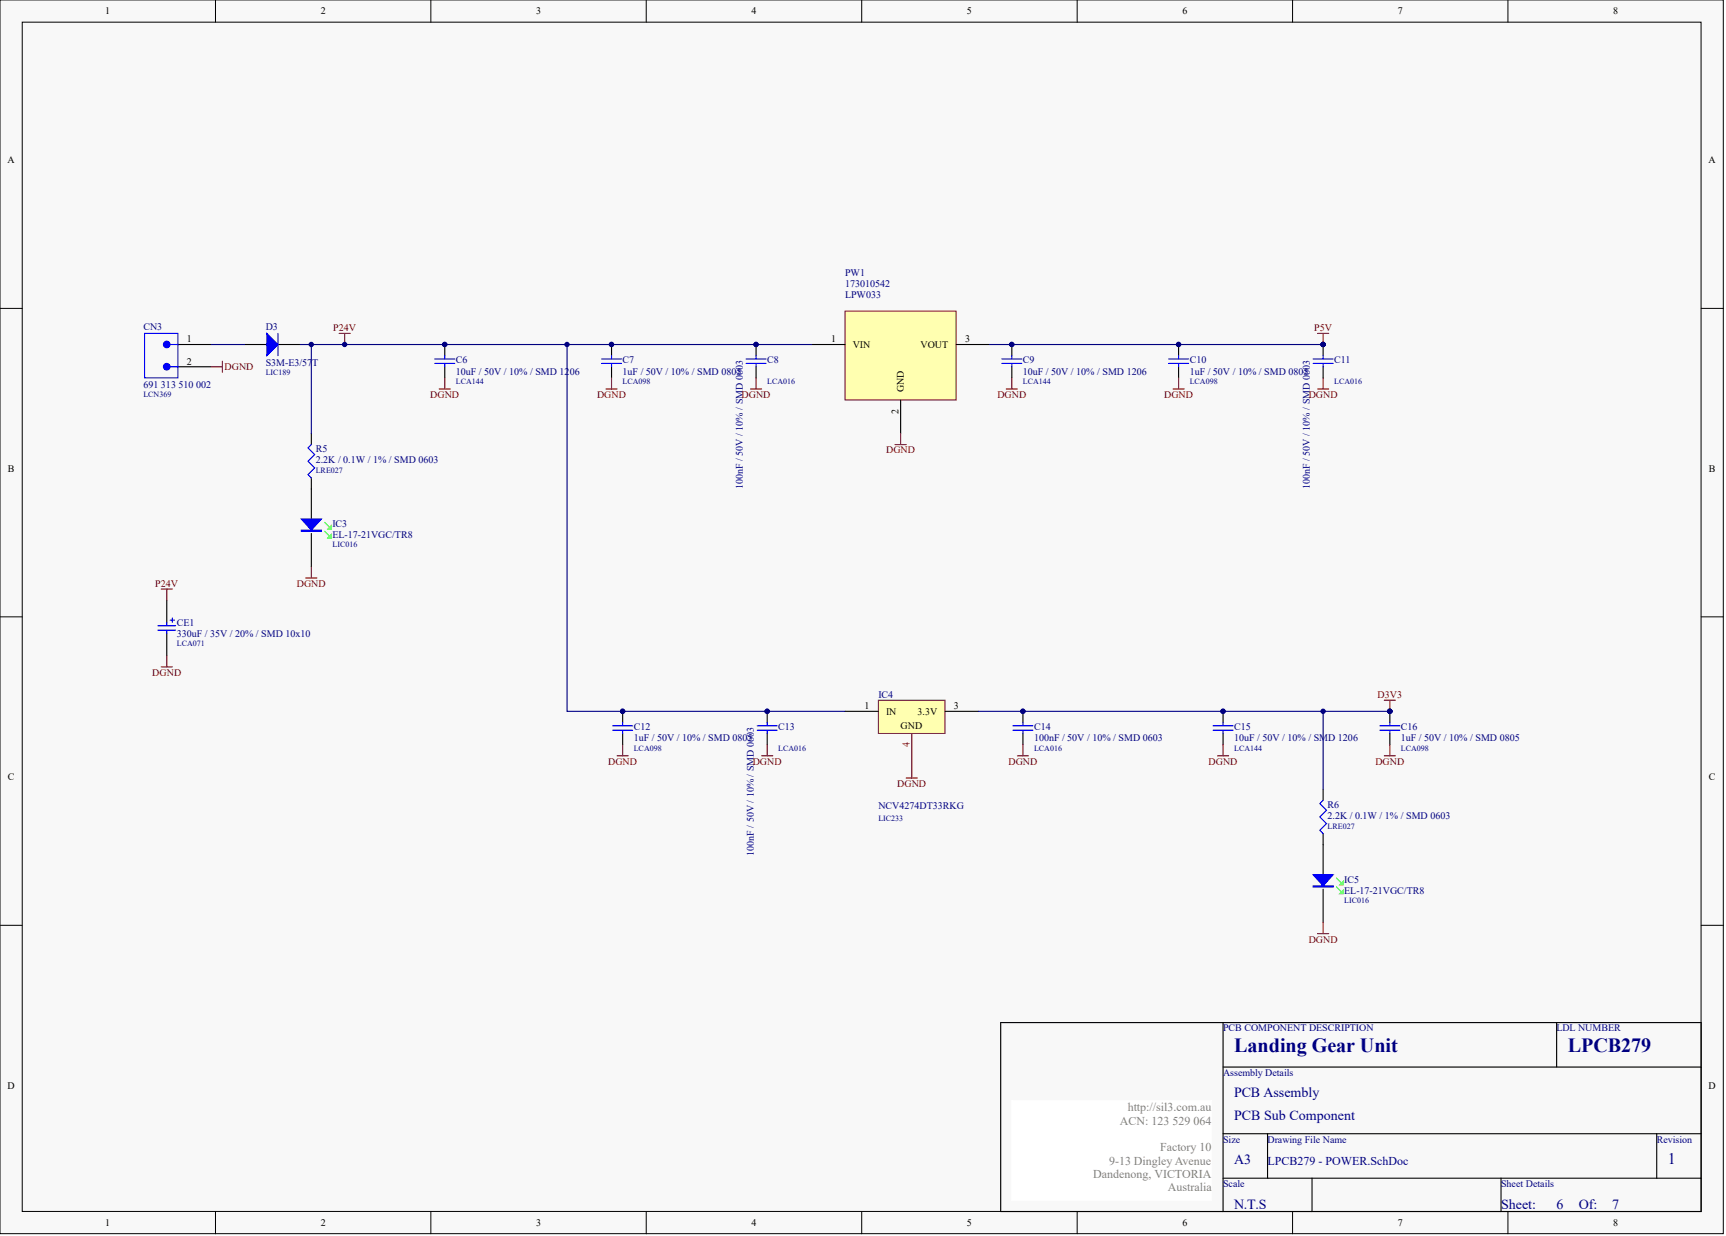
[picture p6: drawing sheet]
<svg xmlns="http://www.w3.org/2000/svg" width="328mm" height="235mm" viewBox="0 0 328 235" stroke-linecap="round" stroke-linejoin="round" font-family="sans-serif">
<defs><g id="words">
<g font-size="3.8" fill="#000080">
<text x="234.6" y="199.9">Landing Gear Unit</text>
<text x="298" y="199.9">LPCB279</text>
</g>
<text font-size="3" fill="#000080" x="317" y="221.2">1</text>
<g font-size="2.7" fill="#000080">
<text x="234.6" y="208.6">PCB Assembly</text>
<text x="234.6" y="212.8">PCB Sub Component</text>
<text x="234.6" y="221.3">A3</text>
<text x="234.6" y="229.7">N.T.S</text>
<text x="285.3" y="229.7">Sheet:</text>
<text x="295.9" y="229.7">6</text>
<text x="300.1" y="229.7">Of:</text>
<text x="306.5" y="229.7">7</text>
</g>
<g font-size="2.3" fill="#808080">
<text x="212.9" y="213.8">ACN: 123 529 064</text>
<text x="214.4" y="211.2">http://sil3.com.au</text>
<text x="210.8" y="221.4">9-13 Dingley Avenue</text>
<text x="220.5" y="218.8">Factory 10</text>
<text x="207.8" y="223.9">Dandenong, VICTORIA</text>
<text x="222" y="226.4">Australia</text>
</g>
<text font-size="2.3" fill="#000080" x="240.9" y="221.4">LPCB279 - POWER.SchDoc</text>
<g font-size="1.9">
<text x="20" y="2.7">1</text>
<text x="61" y="2.7">2</text>
<text x="101.9" y="2.7">3</text>
<text x="142.9" y="2.7">4</text>
<text x="183.8" y="2.7">5</text>
<text x="224.7" y="2.7">6</text>
<text x="265.7" y="2.7">7</text>
<text x="306.6" y="2.7">8</text>
<text x="1.4" y="31">A</text>
<text x="324.8" y="31">A</text>
<text x="35.5" y="65.1">1</text>
<text x="158" y="65.1">1</text>
<text x="183.5" y="65.1">3</text>
<text x="35.5" y="69.3">2</text>
<text x="162.1" y="66.1">VIN</text>
<text x="175" y="66.1">VOUT</text>
<text x="171.8" y="74.6" transform="rotate(-90 171.8 74.6)">GND</text>
<text x="170.8" y="78.7" transform="rotate(-90 170.8 78.7)">2</text>
<text x="1.5" y="89.6">B</text>
<text x="324.8" y="89.6">B</text>
<text x="164.3" y="134.8">1</text>
<text x="168.4" y="135.9">IN</text>
<text x="174.4" y="135.9">3.3V</text>
<text x="181.3" y="134.8">3</text>
<text x="171.2" y="138.6">GND</text>
<text x="1.5" y="148.3">C</text>
<text x="324.8" y="148.3">C</text>
<text x="1.4" y="206.9">D</text>
<text x="324.8" y="206.9">D</text>
<text x="20" y="233.1">1</text>
<text x="61" y="233.1">2</text>
<text x="101.9" y="233.1">3</text>
<text x="142.9" y="233.1">4</text>
<text x="183.8" y="233.1">5</text>
<text x="224.7" y="233.1">6</text>
<text x="265.7" y="233.1">7</text>
<text x="306.6" y="233.1">8</text>
</g>
<g font-size="1.9" fill="#000080">
<text x="160.6" y="52.4">PW1</text>
<text x="160.6" y="56.6">LPW033</text>
<text x="160.6" y="54.5">173010542</text>
<text x="27.3" y="62.7">CN3</text>
<text x="50.5" y="62.7">D3</text>
<text x="50.5" y="69.5">S3M-E3/57T</text>
<text x="86.7" y="69.1">C6</text>
<text x="86.7" y="71.2">10uF / 50V / 10% / SMD 1206</text>
<text x="118.4" y="69.1">C7</text>
<text x="118.4" y="71.2">1uF / 50V / 10% / SMD 0805</text>
<text x="145.8" y="69.1">C8</text>
<text x="194.4" y="69.1">C9</text>
<text x="194.4" y="71.2">10uF / 50V / 10% / SMD 1206</text>
<text x="226.1" y="69.1">C10</text>
<text x="226.1" y="71.2">1uF / 50V / 10% / SMD 0805</text>
<text x="253.6" y="69.1">C11</text>
<text x="27.3" y="73.7">691 313 510 002</text>
<text x="60" y="86">R5</text>
<text x="60" y="88.1">2.2K / 0.1W / 1% / SMD 0603</text>
<text x="141.2" y="93" transform="rotate(-90 141.2 93)">100nF / 50V / 10% / SMD 0603</text>
<text x="249" y="93" transform="rotate(-90 249 93)">100nF / 50V / 10% / SMD 0603</text>
<text x="63.2" y="100.1">IC3</text>
<text x="63.2" y="102.3">EL-17-21VGC/TR8</text>
<text x="33.6" y="118.9">CE1</text>
<text x="33.6" y="121.1">330uF / 35V / 20% / SMD 10x10</text>
<text x="167" y="132.7">IC4</text>
<text x="120.5" y="138.8">C12</text>
<text x="120.5" y="140.9">1uF / 50V / 10% / SMD 0805</text>
<text x="147.9" y="138.8">C13</text>
<text x="196.6" y="138.8">C14</text>
<text x="196.6" y="140.9">100nF / 50V / 10% / SMD 0603</text>
<text x="234.6" y="138.8">C15</text>
<text x="234.6" y="140.9">10uF / 50V / 10% / SMD 1206</text>
<text x="266.3" y="138.8">C16</text>
<text x="266.3" y="140.9">1uF / 50V / 10% / SMD 0805</text>
<text x="167" y="153.8">NCV4274DT33RKG</text>
<text x="252.4" y="153.6">R6</text>
<text x="252.4" y="155.7">2.2K / 0.1W / 1% / SMD 0603</text>
<text x="143.3" y="162.7" transform="rotate(-90 143.3 162.7)">100nF / 50V / 10% / SMD 0603</text>
<text x="255.5" y="167.8">IC5</text>
<text x="255.5" y="169.9">EL-17-21VGC/TR8</text>
<text x="232.5" y="196.1">PCB COMPONENT DESCRIPTION</text>
<text x="295.9" y="196.1">LDL NUMBER</text>
<text x="232.5" y="204.5">Assembly Details</text>
<text x="232.5" y="217.2">Size</text>
<text x="240.9" y="217.2">Drawing File Name</text>
<text x="314.9" y="217.2">Revision</text>
<text x="232.5" y="225.7">Scale</text>
<text x="285.3" y="225.7">Sheet Details</text>
</g>
<g font-size="1.9" fill="#800000">
<text x="63.3" y="63">P24V</text>
<text x="249.8" y="63">P5V</text>
<text x="42.7" y="70.4">DGND</text>
<text x="81.8" y="75.6">DGND</text>
<text x="113.5" y="75.6">DGND</text>
<text x="141" y="75.6">DGND</text>
<text x="189.6" y="75.6">DGND</text>
<text x="221.3" y="75.6">DGND</text>
<text x="248.8" y="75.6">DGND</text>
<text x="168.4" y="86.2">DGND</text>
<text x="29.5" y="111.6">P24V</text>
<text x="56.4" y="111.6">DGND</text>
<text x="29" y="128.5">DGND</text>
<text x="261.9" y="132.7">D3V3</text>
<text x="115.6" y="145.4">DGND</text>
<text x="143.1" y="145.4">DGND</text>
<text x="170.6" y="149.6">DGND</text>
<text x="191.7" y="145.4">DGND</text>
<text x="229.7" y="145.4">DGND</text>
<text x="261.4" y="145.4">DGND</text>
<text x="248.8" y="179.2">DGND</text>
</g>
<text font-size="1.9" fill="#bf0000" x="172.9" y="142.1" transform="rotate(-90 172.9 142.1)">4</text>
<g font-size="1.5" fill="#000080">
<text x="50.5" y="71.3">LIC189</text>
<text x="27.3" y="75.5">LCN369</text>
<text x="86.7" y="73">LCA144</text>
<text x="118.4" y="73">LCA098</text>
<text x="145.8" y="73">LCA016</text>
<text x="194.4" y="73">LCA144</text>
<text x="226.1" y="73">LCA098</text>
<text x="253.6" y="73">LCA016</text>
<text x="60" y="89.9">LRE027</text>
<text x="63.2" y="104">LIC016</text>
<text x="33.6" y="122.8">LCA071</text>
<text x="120.5" y="142.7">LCA098</text>
<text x="147.9" y="142.7">LCA016</text>
<text x="196.6" y="142.7">LCA016</text>
<text x="234.6" y="142.7">LCA144</text>
<text x="266.3" y="142.7">LCA098</text>
<text x="167" y="156">LIC233</text>
<text x="252.4" y="157.5">LRE027</text>
<text x="255.5" y="171.6">LIC016</text>
</g>
</g></defs>
<g fill="#f8f8f8" stroke="#000" stroke-width=".19">
<path d="M0 0h327.6v234.5h-327.6z"/>
<path d="M4.2 4.2h319.1v226.1h-319.1z"/>
</g>
<g fill="none" stroke="#000" stroke-width=".19">
<path d="M41 0v4.2M81.9 0v4.2M122.8 0v4.2M163.8 0v4.2M204.8 0v4.2M245.7 0v4.2M286.6 0v4.2M0 58.6h4.2M323.4 58.6h4.2M0 117.3h4.2M323.4 117.3h4.2M0 175.9h4.2"/>
<path d="M323.4 175.9h4.2M41 230.3v4.2M81.9 230.3v4.2M122.8 230.3v4.2M163.8 230.3v4.2M204.8 230.3v4.2M245.7 230.3v4.2M286.6 230.3v4.2"/>
</g>
<path d="M190.2 194.4h133.2v35.9h-133.2zM232.5 194.4v35.9M295.9 194.4v8.4M232.5 202.8h90.9M232.5 215.5h90.9M240.9 215.5v8.5M314.9 215.5v8.5M232.5 224h90.9M249.4 224v6.3M285.3 224v6.3" fill="none" stroke="#000" stroke-width=".21"/>
<path d="M192.3 209.2h38.1v19h-38.1z" fill="#fff" stroke="#fff" stroke-width=".19"/>
<path d="M160.6 59.2h21.1v16.8h-21.1z" fill="#ffffb0" stroke="#800000" stroke-width=".19"/>
<g fill="none" stroke="#000" stroke-width=".21">
<path d="M33.8 65.5h6.4M33.8 69.7h6.4M46.5 65.5h4.2M52.8 65.5h4.3M84.5 65.5v2.1M84.5 69.7v2.1M116.2 65.5v2.1M116.2 69.7v2.1M143.7 65.5v2.1M143.7 69.7v2.1M154.3 65.5h6.3M171.2 76.1v6.3"/>
<path d="M181.8 65.5h6.3M192.3 65.5v2.1M192.3 69.7v2.1M224 65.5v2.1M224 69.7v2.1M251.5 65.5v2.1M251.5 69.7v2.1M59.2 82.4v2.1M59.2 90.8v8.5M31.7 114.1v4.2M59.2 101.4v6.4M31.7 120.4v4.3"/>
</g>
<g fill="none" stroke="#00f" stroke-width=".21">
<path d="M27.5 63.4h6.3v8.4h-6.3zM32.3 69.7h1.5M32.3 65.5h1.5M52.8 63.4v4.2M82.6 69.1h3.8M82.6 68.2h3.8M84.5 67.6v.6M84.5 69.1v.6M114.3 69.1h3.8M114.3 68.2h3.8M116.2 67.6v.6M116.2 69.1v.6"/>
<path d="M141.8 69.1h3.8M141.8 68.2h3.8M143.7 67.6v.6M143.7 69.1v.6M190.4 69.1h3.8M190.4 68.2h3.8M192.3 67.6v.6M192.3 69.1v.6M222.1 69.1h3.8M222.1 68.2h3.8M224 67.6v.6M224 69.1v.6"/>
<path d="M249.6 69.1h3.8M249.6 68.2h3.8M251.5 67.6v.6M251.5 69.1v.6M59.2 84.5l-.7 .6 1.3 1.3-1.3 1.3 1.3 1.2-1.3 1.3 .7 .6M30 118.9h3.4M30 119.8h3.4M31.7 118.3v.6M31.7 119.8v.6M32.3 117.9h.9M32.8 117.5v.8"/>
</g>
<g fill="#00f" stroke="#00f" stroke-width=".21">
<circle cx="31.7" cy="69.7" r=".62"/>
<circle cx="31.7" cy="65.5" r=".62"/>
</g>
<g fill="#00f" stroke="#00f" stroke-width=".21">
<path d="M50.7 63.4l2.1 2.1-2.1 2.1z"/>
<path d="M57.3 98.7h3.8l-1.9 2.1z"/>
<path d="M57.3 100.8h3.8v.2h-3.8z" fill-rule="evenodd"/>
</g>
<path d="M40.2 65.5h6.3M57.1 65.5h97.2M59.2 65.5v16.9M188.1 65.5h63.4" fill="none" stroke="#000080" stroke-width=".21"/>
<path d="M61.7 99.3l.9 .8M61.7 101l.9 .8" fill="none" stroke="#0f0" stroke-width=".21"/>
<g fill="#0f0" stroke="#0f0" stroke-width=".21">
<path d="M62.3 102.3l.7-.7v.7z"/>
<path d="M62.3 100.6l.7-.7v.7z"/>
</g>
<g fill="none" stroke="#800000" stroke-width=".21">
<path d="M40.2 69.7h2.1M42.3 68.7v2.1M64.5 63.4h2.1M65.5 63.4v2.1M83.5 73.9h2.1M84.5 71.8v2.1M115.2 73.9h2.1M116.2 71.8v2.1M142.7 73.9h2.1M143.7 71.8v2.1M191.3 73.9h2.1M192.3 71.8v2.1"/>
<path d="M223 73.9h2.1M224 71.8v2.1M250.4 73.9h2.2M250.4 63.4h2.2M251.5 63.4v2.1M251.5 71.8v2.1M170.1 84.5h2.2M171.2 82.4v2.1M30.6 112h2.2M31.7 112v2.1M58.1 109.9h2.1M59.2 107.8v2.1"/>
<path d="M30.6 126.8h2.2M31.7 124.7v2.1"/>
</g>
<g fill="#000080" stroke="#000080" stroke-width=".19">
<circle cx="59.2" cy="65.5" r=".41"/>
<circle cx="84.5" cy="65.5" r=".41"/>
<circle cx="116.2" cy="65.5" r=".41"/>
<circle cx="143.7" cy="65.5" r=".41"/>
<circle cx="65.5" cy="65.5" r=".41"/>
<circle cx="251.5" cy="65.5" r=".41"/>
<circle cx="192.3" cy="65.5" r=".41"/>
<circle cx="224" cy="65.5" r=".41"/>
</g>
<path d="M167 133.1h12.6v6.3h-12.6z" fill="#ffffb0" stroke="#800000" stroke-width=".19"/>
<g fill="none" stroke="#000" stroke-width=".21">
<path d="M118.4 135.2v2.1M118.4 139.4v2.2M145.8 135.2v2.1M145.8 139.4v2.2M160.6 135.2h6.4M179.6 135.2h6.4M194.4 135.2v2.1M194.4 139.4v2.2M232.5 135.2v2.1M232.5 139.4v2.2M264.2 135.2v2.1M264.2 139.4v2.2"/>
<path d="M251.5 150v2.1M251.5 158.5v8.4M251.5 169v6.4"/>
</g>
<path d="M173.3 139.4v6.4" fill="none" stroke="#bf0000" stroke-width=".21"/>
<path d="M107.8 65.5v69.7h52.8M186 135.2h78.2M251.5 135.2v14.8" fill="none" stroke="#000080" stroke-width=".21"/>
<g fill="#000080" stroke="#000080" stroke-width=".19">
<circle cx="107.8" cy="65.5" r=".41"/>
<circle cx="118.3" cy="135.2" r=".41"/>
<circle cx="145.8" cy="135.2" r=".41"/>
<circle cx="232.5" cy="135.2" r=".41"/>
<circle cx="264.2" cy="135.2" r=".41"/>
<circle cx="194.4" cy="135.2" r=".41"/>
<circle cx="251.5" cy="135.2" r=".41"/>
</g>
<g fill="none" stroke="#00f" stroke-width=".21">
<path d="M116.5 138.8h3.8M116.5 138h3.8M118.4 137.3v.7M118.4 138.8v.6M143.9 138.8h3.8M143.9 138h3.8M145.8 137.3v.7M145.8 138.8v.6M192.5 138.8h3.8M192.5 138h3.8M194.4 137.3v.7M194.4 138.8v.6"/>
<path d="M230.6 138.8h3.8M230.6 138h3.8M232.5 137.3v.7M232.5 138.8v.6M262.3 138.8h3.8M262.3 138h3.8M264.2 137.3v.7M264.2 138.8v.6M251.5 152.1l-.6 .7 1.2 1.2-1.2 1.3 1.2 1.3-1.2 1.2 .6 .7"/>
</g>
<g fill="none" stroke="#800000" stroke-width=".21">
<path d="M263.1 133.1h2.1M264.2 133.1v2.1M117.3 143.7h2.1M118.4 141.6v2.1M144.8 143.7h2.1M145.8 141.6v2.1M172.3 147.9h2.1M173.3 145.8v2.1M193.4 143.7h2.1M194.4 141.6v2.1M231.4 143.7h2.1M232.5 141.6v2.1"/>
<path d="M263.1 143.7h2.1M264.2 141.6v2.1M250.4 177.5h2.2M251.5 175.4v2.1"/>
</g>
<path d="M254 168.6l.9 .8M254 166.9l.9 .9" fill="none" stroke="#0f0" stroke-width=".21"/>
<g fill="#00f" stroke="#00f" stroke-width=".21">
<path d="M249.6 166.3h3.8l-1.9 2.1z"/>
<path d="M249.6 168.4h3.8v.2h-3.8z" fill-rule="evenodd"/>
</g>
<g fill="#0f0" stroke="#0f0" stroke-width=".21">
<path d="M254.7 169.9l.6-.7v.7z"/>
<path d="M254.7 168.2l.6-.7v.7z"/>
</g>
<use href="#words"/>
</svg>
